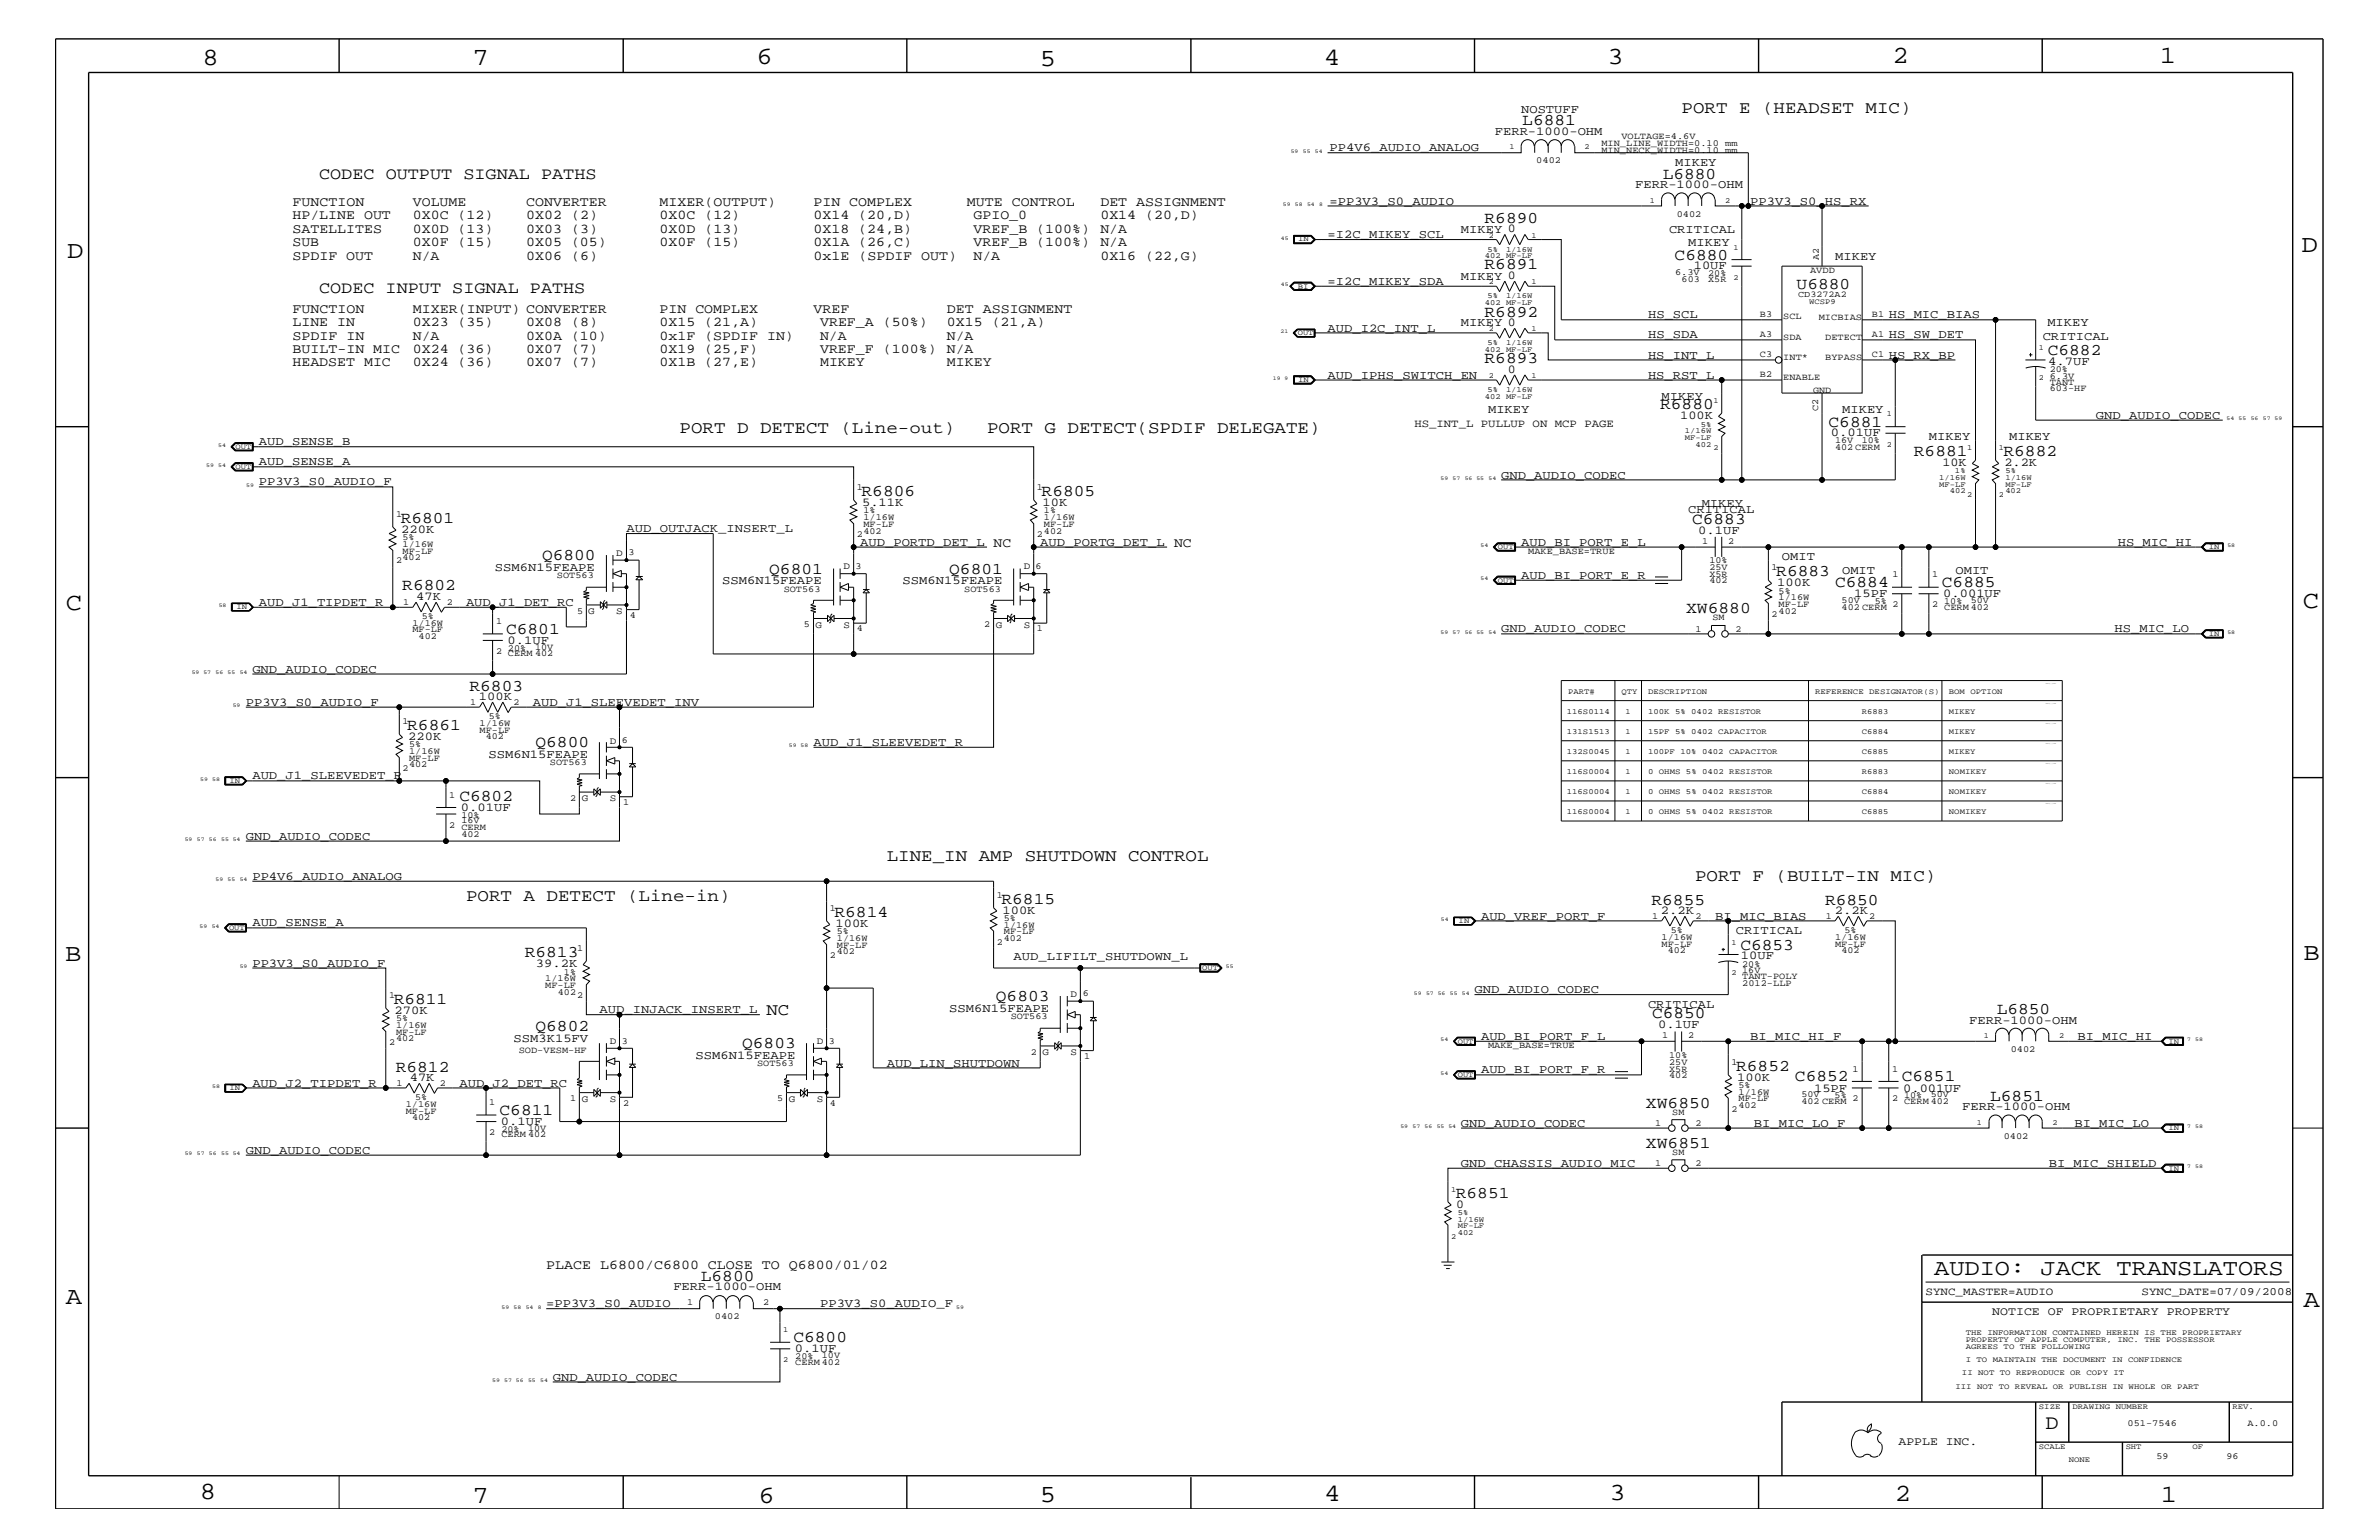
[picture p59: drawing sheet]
<svg xmlns="http://www.w3.org/2000/svg" width="432mm" height="279mm" viewBox="0 0 432 279" stroke-linecap="round" stroke-linejoin="round" font-family="sans-serif">
<defs><g id="words">
<g font-size="4.5">
<text x="36.7" y="11.7">8</text>
<text x="85.8" y="11.7">7</text>
<text x="137.3" y="11.5">6</text>
<text x="240.3" y="11.7">4</text>
<text x="291.8" y="11.5">3</text>
<text x="343.5" y="11.5">2</text>
<text x="392" y="11.5">1</text>
<text x="188.7" y="12.1">5</text>
<text x="12.2" y="46.8">D</text>
<text x="417.7" y="45.7">D</text>
<text x="11.9" y="110.6">C</text>
<text x="418" y="110.3">C</text>
<text x="11.9" y="174.3">B</text>
<text x="418.1" y="174.2">B</text>
<text x="11.9" y="236.7">A</text>
<text x="418.1" y="237.1">A</text>
<text x="36.2" y="271.9">8</text>
<text x="85.8" y="272.7">7</text>
<text x="137.7" y="272.7">6</text>
<text x="188.7" y="272.5">5</text>
<text x="240.4" y="272.3">4</text>
<text x="292.1" y="272.2">3</text>
<text x="343.9" y="272.3">2</text>
<text x="392.2" y="272.6">1</text>
</g>
<text font-size="4.1" x="351.1" y="231.3">AUDIO: JACK TRANSLATORS</text>
<text font-size="3.7" x="371.3" y="259.3">D</text>
<g font-size="3.1">
<text x="305.2" y="20.4">PORT E (HEADSET MIC)</text>
<text x="123.4" y="78.6">PORT D DETECT (Line-out)</text>
<text x="179.2" y="78.6">PORT G DETECT(SPDIF DELEGATE)</text>
<text x="161" y="156.2">LINE_IN AMP SHUTDOWN CONTROL</text>
<text x="307.7" y="159.9">PORT F (BUILT-IN MIC)</text>
<text x="84.6" y="163.5">PORT A DETECT (Line-in)</text>
<text x="139.1" y="184.1">NC</text>
</g>
<g font-size="3">
<text x="276.3" y="22.7">L6881</text>
<text x="57.9" y="32.5">CODEC OUTPUT SIGNAL PATHS</text>
<text x="301.8" y="32.5">L6880</text>
<text x="269.5" y="40.4">R6890</text>
<text x="304" y="47.1">C6880</text>
<text x="57.9" y="53.2">CODEC INPUT SIGNAL PATHS</text>
<text x="269.5" y="48.9">R6891</text>
<text x="326.1" y="52.4">U6880</text>
<text x="269.5" y="57.4">R6892</text>
<text x="269.5" y="65.9">R6893</text>
<text x="371.7" y="64.5">C6882</text>
<text x="301.3" y="74.3">R6880</text>
<text x="331.9" y="77.4">C6881</text>
<text x="347.4" y="82.7">R6881</text>
<text x="363.6" y="82.7">R6882</text>
<text x="72.7" y="94.9">R6801</text>
<text x="156.4" y="90">R6806</text>
<text x="189.1" y="90">R6805</text>
<text x="307.1" y="95">C6883</text>
<text x="98.4" y="101.6">Q6800</text>
<text x="73" y="107.1">R6802</text>
<text x="139.6" y="104.1">Q6801</text>
<text x="172.3" y="104.1">Q6801</text>
<text x="322.4" y="104.6">R6883</text>
<text x="333.1" y="106.5">C6884</text>
<text x="352.5" y="106.5">C6885</text>
<text x="306" y="111.2">XW6880</text>
<text x="91.9" y="115">C6801</text>
<text x="85.2" y="125.3">R6803</text>
<text x="73.9" y="132.4">R6861</text>
<text x="97.2" y="135.6">Q6800</text>
<text x="83.4" y="145.3">C6802</text>
<text x="151.5" y="166.4">R6814</text>
<text x="181.8" y="163.9">R6815</text>
<text x="299.8" y="164.1">R6855</text>
<text x="331.3" y="164.1">R6850</text>
<text x="95.2" y="173.7">R6813</text>
<text x="315.9" y="172.3">C6853</text>
<text x="71.5" y="182.1">R6811</text>
<text x="180.8" y="181.6">Q6803</text>
<text x="299.8" y="184.7">C6850</text>
<text x="362.4" y="184">L6850</text>
<text x="97.2" y="187.1">Q6802</text>
<text x="134.7" y="190.2">Q6803</text>
<text x="71.8" y="194.4">R6812</text>
<text x="315.1" y="194.3">R6852</text>
<text x="325.8" y="196.2">C6852</text>
<text x="345.2" y="196.2">C6851</text>
<text x="90.7" y="202.3">C6811</text>
<text x="298.7" y="200.9">XW6850</text>
<text x="361.2" y="199.8">L6851</text>
<text x="298.7" y="208.2">XW6851</text>
<text x="264.2" y="217.3">R6851</text>
<text x="127.2" y="232.4">L6800</text>
<text x="144" y="243.5">C6800</text>
</g>
<g font-size="2.5">
<text x="53.1" y="37.4">FUNCTION</text>
<text x="53.1" y="39.8">HP/LINE OUT</text>
<text x="74.9" y="37.4">VOLUME</text>
<text x="74.9" y="39.8">0X0C (12)</text>
<text x="95.5" y="39.8">0X02 (2)</text>
<text x="95.5" y="37.4">CONVERTER</text>
<text x="119.7" y="37.4">MIXER(OUTPUT)</text>
<text x="119.7" y="39.8">0X0C (12)</text>
<text x="147.7" y="39.8">0X14 (20,D)</text>
<text x="147.7" y="37.4">PIN COMPLEX</text>
<text x="175.5" y="37.4">MUTE CONTROL</text>
<text x="176.7" y="39.8">GPIO_0</text>
<text x="199.7" y="39.8">0X14 (20,D)</text>
<text x="199.7" y="37.4">DET ASSIGNMENT</text>
<text x="53.1" y="44.6">SUB</text>
<text x="53.1" y="47.1">SPDIF OUT</text>
<text x="53.1" y="42.3">SATELLITES</text>
<text x="74.9" y="42.3">0X0D (13)</text>
<text x="74.9" y="44.6">0X0F (15)</text>
<text x="74.9" y="47.1">N/A</text>
<text x="95.5" y="44.6">0X05 (05)</text>
<text x="95.5" y="42.3">0X03 (3)</text>
<text x="95.5" y="47.1">0X06 (6)</text>
<text x="119.7" y="42.3">0X0D (13)</text>
<text x="119.7" y="44.6">0X0F (15)</text>
<text x="147.7" y="42.3">0X18 (24,B)</text>
<text x="147.7" y="44.6">0X1A (26,C)</text>
<text x="147.7" y="47.1">0x1E (SPDIF OUT)</text>
<text x="176.7" y="42.3">VREF_B (100%)</text>
<text x="176.7" y="44.6">VREF_B (100%)</text>
<text x="176.7" y="47.1">N/A</text>
<text x="199.7" y="44.6">N/A</text>
<text x="199.7" y="47.1">0X16 (22,G)</text>
<text x="199.7" y="42.3">N/A</text>
<text x="53.1" y="59.2">LINE IN</text>
<text x="53.1" y="56.8">FUNCTION</text>
<text x="74.9" y="56.8">MIXER(INPUT) CONVERTER</text>
<text x="74.9" y="59.2">0X23 (35)</text>
<text x="95.5" y="59.2">0X08 (8)</text>
<text x="119.7" y="59.2">0X15 (21,A)</text>
<text x="119.7" y="56.8">PIN COMPLEX</text>
<text x="147.7" y="56.8">VREF</text>
<text x="148.8" y="59.2">VREF_A (50%)</text>
<text x="171.9" y="56.8">DET ASSIGNMENT</text>
<text x="171.9" y="59.2">0X15 (21,A)</text>
<text x="53.1" y="64">BUILT-IN MIC</text>
<text x="53.1" y="61.7">SPDIF IN</text>
<text x="74.9" y="64">0X24 (36)</text>
<text x="74.9" y="61.7">N/A</text>
<text x="95.5" y="64">0X07 (7)</text>
<text x="95.5" y="61.7">0X0A (10)</text>
<text x="119.7" y="61.7">0x1F (SPDIF IN)</text>
<text x="119.7" y="64">0X19 (25,F)</text>
<text x="148.8" y="61.7">N/A</text>
<text x="148.8" y="64">VREF_F (100%)</text>
<text x="171.9" y="61.7">N/A</text>
<text x="171.9" y="64">N/A</text>
<text x="53.1" y="66.5">HEADSET MIC</text>
<text x="74.9" y="66.5">0X24 (36)</text>
<text x="95.5" y="66.5">0X07 (7)</text>
<text x="119.7" y="66.5">0X1B (27,E)</text>
<text x="148.8" y="66.5">MIKEY</text>
<text x="171.9" y="66.5">MIKEY</text>
<text x="99.1" y="230.2">PLACE L6800/C6800 CLOSE TO Q6800/01/02</text>
</g>
<g font-size="2.2">
<text x="276.1" y="20.4">NOSTUFF</text>
<text x="241.3" y="27.5">PP4V6_AUDIO_ANALOG</text>
<text x="271.3" y="24.4">FERR-1000-OHM</text>
<text x="296.8" y="34.1">FERR-1000-OHM</text>
<text x="304" y="30.2">MIKEY</text>
<text x="241.3" y="37.2">=PP3V3_S0_AUDIO</text>
<text x="317.7" y="37.2">PP3V3_S0_HS_RX</text>
<text x="241" y="43.2">=I2C_MIKEY_SCL</text>
<text x="265.2" y="42.3">MIKEY 0</text>
<text x="302.9" y="42.3">CRITICAL</text>
<text x="306.4" y="44.6">MIKEY</text>
<text x="333.1" y="47.1">MIKEY</text>
<text x="241" y="51.7">=I2C_MIKEY_SDA</text>
<text x="265.2" y="50.7">MIKEY 0</text>
<text x="307.4" y="48.9">10UF</text>
<text x="265.2" y="59.2">MIKEY 0</text>
<text x="299.1" y="57.8">HS_SCL</text>
<text x="342.8" y="57.8">HS_MIC_BIAS</text>
<text x="371.6" y="59.2">MIKEY</text>
<text x="241" y="60.2">AUD_I2C_INT_L</text>
<text x="299.1" y="61.4">HS_SDA</text>
<text x="299.1" y="65.1">HS_INT_L</text>
<text x="342.8" y="65.1">HS_RX_BP</text>
<text x="342.8" y="61.4">HS_SW_DET</text>
<text x="370.8" y="61.7">CRITICAL</text>
<text x="241" y="68.7">AUD_IPHS_SWITCH_EN</text>
<text x="273.7" y="67.6">0</text>
<text x="299.1" y="68.7">HS_RST_L</text>
<text x="371.8" y="66.2">4.7UF</text>
<text x="270.1" y="75">MIKEY</text>
<text x="301.6" y="72.6">MIKEY</text>
<text x="305" y="76.1">100K</text>
<text x="334.3" y="75">MIKEY</text>
<text x="380.4" y="76">GND_AUDIO_CODEC</text>
<text x="47" y="80.8">AUD_SENSE_B</text>
<text x="332.3" y="79.2">0.01UF</text>
<text x="350.1" y="79.9">MIKEY</text>
<text x="364.7" y="79.9">MIKEY</text>
<text x="47" y="88.1">PP3V3_S0_AUDIO_F</text>
<text x="47" y="84.4">AUD_SENSE_A</text>
<text x="272.5" y="86.9">GND_AUDIO_CODEC</text>
<text x="352.6" y="84.5">10K</text>
<text x="363.8" y="84.5">2.2K</text>
<text x="156.5" y="91.8">5.11K</text>
<text x="189.2" y="91.8">10K</text>
<text x="306.4" y="93.2">CRITICAL</text>
<text x="308.9" y="92">MIKEY</text>
<text x="72.8" y="96.7">220K</text>
<text x="113.7" y="96.5">AUD_OUTJACK_INSERT_L</text>
<text x="156.1" y="99">AUD_PORTD_DET_L NC</text>
<text x="188.8" y="99">AUD_PORTG_DET_L NC</text>
<text x="276.1" y="99">AUD_BI_PORT_E_L</text>
<text x="308.2" y="96.8">0.1UF</text>
<text x="323.4" y="101.6">OMIT</text>
<text x="384.4" y="99">HS_MIC_HI</text>
<text x="89.8" y="103.6">SSM6N15FEAPE</text>
<text x="131.1" y="106">SSM6N15FEAPE</text>
<text x="163.8" y="106">SSM6N15FEAPE</text>
<text x="276.1" y="105">AUD_BI_PORT_E_R</text>
<text x="322.6" y="106.4">100K</text>
<text x="334.3" y="104.1">OMIT</text>
<text x="354.9" y="104.1">OMIT</text>
<text x="47" y="109.9">AUD_J1_TIPDET_R</text>
<text x="75.6" y="108.8">47K</text>
<text x="84.6" y="109.9">AUD_J1_DET_RC</text>
<text x="336.5" y="108.3">15PF</text>
<text x="352.7" y="108.3">0.001UF</text>
<text x="92.1" y="116.8">0.1UF</text>
<text x="272.5" y="114.8">GND_AUDIO_CODEC</text>
<text x="383.8" y="114.8">HS_MIC_LO</text>
<text x="45.8" y="122">GND_AUDIO_CODEC</text>
<text x="44.6" y="128">PP3V3_S0_AUDIO_F</text>
<text x="86.9" y="127">100K</text>
<text x="96.7" y="128">AUD_J1_SLEEVEDET_INV</text>
<text x="74.1" y="134.2">220K</text>
<text x="88.6" y="137.5">SSM6N15FEAPE</text>
<text x="147.7" y="135.3">AUD_J1_SLEEVEDET_R</text>
<text x="45.8" y="141.4">AUD_J1_SLEEVEDET_R</text>
<text x="83.7" y="147.1">0.01UF</text>
<text x="44.6" y="152.3">GND_AUDIO_CODEC</text>
<text x="45.8" y="159.6">PP4V6_AUDIO_ANALOG</text>
<text x="181.9" y="165.8">100K</text>
<text x="268.8" y="166.9">AUD_VREF_PORT_F</text>
<text x="301.5" y="165.8">2.2K</text>
<text x="311.3" y="166.9">BI_MIC_BIAS</text>
<text x="333" y="165.8">2.2K</text>
<text x="45.8" y="168.1">AUD_SENSE_A</text>
<text x="151.6" y="168.2">100K</text>
<text x="315" y="169.5">CRITICAL</text>
<text x="45.8" y="175.4">PP3V3_S0_AUDIO_F</text>
<text x="97.3" y="175.5">39.2K</text>
<text x="184" y="174.2">AUD_LIFILT_SHUTDOWN_L</text>
<text x="316" y="174">10UF</text>
<text x="71.6" y="184">270K</text>
<text x="108.8" y="183.8">AUD_INJACK_INSERT_L</text>
<text x="172.3" y="183.6">SSM6N15FEAPE</text>
<text x="267.6" y="180.2">GND_AUDIO_CODEC</text>
<text x="299.1" y="182.9">CRITICAL</text>
<text x="357.4" y="185.7">FERR-1000-OHM</text>
<text x="93.2" y="189.1">SSM3K15FV</text>
<text x="268.8" y="188.7">AUD_BI_PORT_F_L</text>
<text x="300.9" y="186.5">0.1UF</text>
<text x="317.7" y="188.7">BI_MIC_HI_F</text>
<text x="377.1" y="188.7">BI_MIC_HI</text>
<text x="45.8" y="197.2">AUD_J2_TIPDET_R</text>
<text x="74.4" y="196.1">47K</text>
<text x="83.4" y="197.2">AUD_J2_DET_RC</text>
<text x="126.2" y="192.1">SSM6N15FEAPE</text>
<text x="161" y="193.6">AUD_LIN_SHUTDOWN</text>
<text x="268.8" y="194.8">AUD_BI_PORT_F_R</text>
<text x="315.3" y="196.1">100K</text>
<text x="329.3" y="198.1">15PF</text>
<text x="345.4" y="198.1">0.001UF</text>
<text x="356.2" y="201.5">FERR-1000-OHM</text>
<text x="44.6" y="209.3">GND_AUDIO_CODEC</text>
<text x="90.9" y="204.1">0.1UF</text>
<text x="265.2" y="204.4">GND_AUDIO_CODEC</text>
<text x="318.3" y="204.4">BI_MIC_LO_F</text>
<text x="376.5" y="204.4">BI_MIC_LO</text>
<text x="265.2" y="211.7">GND_CHASSIS_AUDIO_MIC</text>
<text x="371.9" y="211.7">BI_MIC_SHIELD</text>
<text x="264.3" y="219.1">0</text>
<text x="99.1" y="237.2">=PP3V3_S0_AUDIO</text>
<text x="122.2" y="234.1">FERR-1000-OHM</text>
<text x="148.8" y="237.2">PP3V3_S0_AUDIO_F</text>
<text x="144.3" y="245.3">0.1UF</text>
<text x="100.3" y="250.6">GND_AUDIO_CODEC</text>
</g>
<g font-size="2.1">
<text x="361.6" y="238.6">NOTICE OF PROPRIETARY PROPERTY</text>
<text x="344.6" y="262.2">APPLE INC.</text>
</g>
<g font-size="2">
<text x="256.7" y="77.4">HS_INT_L PULLUP ON MCP PAGE</text>
<text x="349.5" y="235">SYNC_MASTER=AUDIO</text>
<text x="388.7" y="235">SYNC_DATE=07/09/2008</text>
</g>
<g font-size="1.8">
<text x="111.8" y="101">D</text>
<text x="153.1" y="103.3">D</text>
<text x="185.8" y="103.3">D</text>
<text x="106.8" y="111.4">G</text>
<text x="111.8" y="111.4">S</text>
<text x="148" y="113.9">G</text>
<text x="153.1" y="113.9">S</text>
<text x="180.8" y="113.9">G</text>
<text x="185.8" y="113.9">S</text>
<text x="110.7" y="134.9">D</text>
<text x="105.6" y="145.4">G</text>
<text x="110.7" y="145.4">S</text>
<text x="194.3" y="181">D</text>
<text x="110.7" y="189.4">D</text>
<text x="148.3" y="189.4">D</text>
<text x="189.2" y="191.5">G</text>
<text x="194.3" y="191.5">S</text>
<text x="105.6" y="200">G</text>
<text x="110.7" y="200">S</text>
<text x="143.2" y="200">G</text>
<text x="148.3" y="200">S</text>
</g>
<g font-size="1.7">
<text x="278.8" y="29.7">0402</text>
<text x="290.7" y="27.7">MIN_NECK_WIDTH=0.10 mm</text>
<text x="290.7" y="26.5">MIN_LINE_WIDTH=0.10 mm</text>
<text x="294.3" y="25.3">VOLTAGE=4.6V</text>
<text x="304.3" y="39.3">0402</text>
<text x="330.1" y="47.1" transform="rotate(-90 330.1 47.1)">A2</text>
<text x="304" y="50">6.3V</text>
<text x="305.2" y="51.3">603</text>
<text x="310" y="51.3">X5R</text>
<text x="310" y="50.2">20%</text>
<text x="328.5" y="49.6">AVDD</text>
<text x="319.4" y="57.5">B3</text>
<text x="323.7" y="57.9">SCL</text>
<text x="330.1" y="58">MICBIAS</text>
<text x="339.8" y="57.4">B1</text>
<text x="319.4" y="64.8">C3</text>
<text x="319.4" y="61.1">A3</text>
<text x="323.7" y="61.7">SDA</text>
<text x="323.7" y="65.3">INT*</text>
<text x="331.3" y="65.3">BYPASS</text>
<text x="331.3" y="61.7">DETECT</text>
<text x="339.8" y="64.7">C1</text>
<text x="339.8" y="61.1">A1</text>
<text x="319.4" y="68.4">B2</text>
<text x="323.7" y="68.9">ENABLE</text>
<text x="329.1" y="71.2">GND</text>
<text x="372" y="71">603-HF</text>
<text x="372" y="69.8">TANT</text>
<text x="372" y="68.7">6.3V</text>
<text x="372" y="67.5">20%</text>
<text x="330" y="74.5" transform="rotate(-90 330 74.5)">C2</text>
<text x="333.1" y="80.3">16V</text>
<text x="333.1" y="81.6">402 CERM</text>
<text x="337.9" y="80.5">10%</text>
<text x="155.5" y="88.9">1</text>
<text x="188.2" y="88.9">1</text>
<text x="71.9" y="93.8">1</text>
<text x="156.7" y="94.3">1/16W</text>
<text x="156.7" y="93.2">1%</text>
<text x="156.7" y="95.6">MF-LF</text>
<text x="189.5" y="94.3">1/16W</text>
<text x="189.5" y="95.6">MF-LF</text>
<text x="189.5" y="93.2">1%</text>
<text x="73.1" y="99.3">1/16W</text>
<text x="73.1" y="98">5%</text>
<text x="73.1" y="101.6">402</text>
<text x="73.1" y="100.4">MF-LF</text>
<text x="114" y="100.8">3</text>
<text x="155.5" y="97.4">2</text>
<text x="156.7" y="96.8">402</text>
<text x="188.2" y="97.4">2</text>
<text x="189.5" y="96.8">402</text>
<text x="277.4" y="100.4">MAKE_BASE=TRUE</text>
<text x="308.9" y="98.7">1</text>
<text x="313.7" y="98.7">2</text>
<text x="71.9" y="102.2">2</text>
<text x="101.1" y="104.9">SOT563</text>
<text x="142.2" y="107.4">SOT563</text>
<text x="155.3" y="103.2">3</text>
<text x="175" y="107.4">SOT563</text>
<text x="188" y="103.2">6</text>
<text x="310.3" y="103.5">25V</text>
<text x="310.3" y="104.7">X5R</text>
<text x="310.3" y="105.9">402</text>
<text x="310.3" y="102.2">10%</text>
<text x="321.6" y="103.5">1</text>
<text x="322.8" y="107.7">5%</text>
<text x="343.5" y="104.7">1</text>
<text x="350.7" y="104.7">1</text>
<text x="73.2" y="109.8">1</text>
<text x="74.8" y="113.6">1/16W</text>
<text x="76.5" y="112.3">5%</text>
<text x="81.1" y="109.8">2</text>
<text x="90.1" y="113.1">1</text>
<text x="104.7" y="111.4">5</text>
<text x="114.3" y="112">4</text>
<text x="145.9" y="113.7">5</text>
<text x="178.6" y="113.7">2</text>
<text x="310.8" y="112.6">SM</text>
<text x="321.6" y="112">2</text>
<text x="322.8" y="110.2">MF-LF</text>
<text x="322.8" y="108.9">1/16W</text>
<text x="322.8" y="111.4">402</text>
<text x="334.3" y="109.4">50V</text>
<text x="334.3" y="110.6">402 CERM 2</text>
<text x="340.3" y="109.5">5%</text>
<text x="350.7" y="110.2">2 CERM 402</text>
<text x="352.9" y="109.5">10%</text>
<text x="357.7" y="109.4">50V</text>
<text x="74.8" y="114.8">MF-LF</text>
<text x="76" y="115.9">402</text>
<text x="90.1" y="118.6">2 CERM 402</text>
<text x="92.2" y="118.1">20%</text>
<text x="97.1" y="117.9">10V</text>
<text x="155.5" y="114.5">4</text>
<text x="188.2" y="114.5">1</text>
<text x="307.7" y="114.7">1</text>
<text x="315" y="114.7">2</text>
<text x="73.1" y="131.3">1</text>
<text x="85.3" y="128">1</text>
<text x="87" y="131.7">1/16W</text>
<text x="88.7" y="130.5">5%</text>
<text x="93.2" y="128">2</text>
<text x="74.3" y="135.6">5%</text>
<text x="74.3" y="136.8">1/16W</text>
<text x="87" y="133">MF-LF</text>
<text x="88.2" y="134.1">402</text>
<text x="112.9" y="134.7">6</text>
<text x="73.1" y="139.8">2</text>
<text x="74.3" y="139.2">402</text>
<text x="74.3" y="138">MF-LF</text>
<text x="99.8" y="138.9">SOT563</text>
<text x="81.5" y="144.7">1</text>
<text x="83.7" y="149.4">16V</text>
<text x="83.7" y="148.4">10%</text>
<text x="103.5" y="145.3">2</text>
<text x="113.1" y="146">1</text>
<text x="81.5" y="150.1">2</text>
<text x="83.7" y="151.8">402</text>
<text x="83.7" y="150.7">CERM</text>
<text x="150.6" y="165.3">1</text>
<text x="180.9" y="162.8">1</text>
<text x="182.2" y="167.1">5%</text>
<text x="299.9" y="166.7">1</text>
<text x="307.8" y="166.7">2</text>
<text x="331.4" y="166.7">1</text>
<text x="339.3" y="166.7">2</text>
<text x="104.7" y="172.6">1</text>
<text x="150.6" y="173.8">2</text>
<text x="151.9" y="172">MF-LF</text>
<text x="151.9" y="170.7">1/16W</text>
<text x="151.9" y="169.5">5%</text>
<text x="151.9" y="173.2">402</text>
<text x="180.9" y="171.4">2</text>
<text x="182.2" y="168.3">1/16W</text>
<text x="182.2" y="170.7">402</text>
<text x="182.2" y="169.5">MF-LF</text>
<text x="301.6" y="171.7">MF-LF</text>
<text x="301.6" y="170.5">1/16W</text>
<text x="302.7" y="172.9">402</text>
<text x="303.3" y="169.3">5%</text>
<text x="333.1" y="170.5">1/16W</text>
<text x="333.1" y="171.7">MF-LF</text>
<text x="334.2" y="172.9">402</text>
<text x="334.8" y="169.3">5%</text>
<text x="99" y="178">1/16W</text>
<text x="99" y="179.3">MF-LF</text>
<text x="102.4" y="176.8">1%</text>
<text x="316.2" y="176.6">16V</text>
<text x="316.2" y="175.4">20%</text>
<text x="316.2" y="177.7">TANT-POLY</text>
<text x="316.2" y="178.8">2012-LLP</text>
<text x="70.6" y="181">1</text>
<text x="71.9" y="185.3">5%</text>
<text x="101.3" y="180.5">402</text>
<text x="104.7" y="181">2</text>
<text x="183.5" y="184.9">SOT563</text>
<text x="196.5" y="180.8">6</text>
<text x="70.6" y="189.5">2</text>
<text x="71.9" y="186.5">1/16W</text>
<text x="71.9" y="188.9">402</text>
<text x="71.9" y="187.7">MF-LF</text>
<text x="94.1" y="191">SOD-VESM-HF</text>
<text x="112.9" y="189.3">3</text>
<text x="150.5" y="189.3">3</text>
<text x="187.1" y="191.4">2</text>
<text x="270.1" y="190.2">MAKE_BASE=TRUE</text>
<text x="301.7" y="188.3">1</text>
<text x="303" y="192">10%</text>
<text x="306.4" y="188.3">2</text>
<text x="365" y="190.9">0402</text>
<text x="72" y="197">1</text>
<text x="79.8" y="197">2</text>
<text x="137.4" y="193.4">SOT563</text>
<text x="196.8" y="192.1">1</text>
<text x="303" y="195.6">402</text>
<text x="303" y="194.4">X5R</text>
<text x="303" y="193.2">25V</text>
<text x="314.3" y="193.2">1</text>
<text x="315.6" y="197.4">5%</text>
<text x="336.2" y="194.4">1</text>
<text x="343.4" y="194.4">1</text>
<text x="73.7" y="200.9">1/16W</text>
<text x="73.7" y="202">MF-LF</text>
<text x="74.8" y="203.2">402</text>
<text x="75.4" y="199.6">5%</text>
<text x="88.8" y="200.4">1</text>
<text x="103.5" y="199.8">1</text>
<text x="113.1" y="200.6">2</text>
<text x="141.1" y="199.8">5</text>
<text x="150.6" y="200.6">4</text>
<text x="303.5" y="202.3">SM</text>
<text x="314.3" y="201.7">2</text>
<text x="315.6" y="201">402</text>
<text x="315.6" y="199.8">MF-LF</text>
<text x="315.6" y="198.7">1/16W</text>
<text x="327" y="199.1">50V</text>
<text x="327" y="200.3">402 CERM</text>
<text x="333" y="199.2">5%</text>
<text x="336.2" y="199.8">2</text>
<text x="343.4" y="199.8">2</text>
<text x="345.6" y="199.2">10%</text>
<text x="345.6" y="200.3">CERM 402</text>
<text x="350.4" y="199.1">50V</text>
<text x="88.8" y="205.9">2 CERM</text>
<text x="91" y="205.3">20%</text>
<text x="95.8" y="205.2">10V</text>
<text x="95.8" y="206.4">402</text>
<text x="300.4" y="204.3">1</text>
<text x="303.5" y="209.6">SM</text>
<text x="307.7" y="204.3">2</text>
<text x="363.7" y="206.6">0402</text>
<text x="300.4" y="211.6">1</text>
<text x="307.7" y="211.6">2</text>
<text x="124.7" y="236.8">1</text>
<text x="129.8" y="239.4">0402</text>
<text x="138.5" y="236.8">2</text>
<text x="144.4" y="247.6">CERM 402</text>
<text x="144.4" y="246.5">20%</text>
<text x="149.2" y="246.4">10V</text>
<text x="386.2" y="258.7">051-7546</text>
<text x="407.9" y="258.7">A.0.0</text>
<text x="391.4" y="264.7">59</text>
<text x="404.1" y="264.7">96</text>
</g>
<text font-size="1.6" x="326.4" y="53.9">CD3272A2</text>
<g font-size="1.4">
<text x="274" y="27.1">1</text>
<text x="287.6" y="27.1">2</text>
<text x="299.5" y="36.8">1</text>
<text x="313.1" y="36.8">2</text>
<text x="235.6" y="43.8">IN</text>
<text x="269.5" y="46.8">402 MF-LF</text>
<text x="270" y="45.7">5%</text>
<text x="270.3" y="43.1">2</text>
<text x="273.3" y="45.7">1/16W</text>
<text x="278" y="43.1">1</text>
<text x="314.6" y="45.3">1</text>
<text x="235.5" y="52.4">BI</text>
<text x="270.3" y="51.6">2</text>
<text x="278" y="51.6">1</text>
<text x="314.6" y="50.7">2</text>
<text x="269.5" y="55.3">402 MF-LF</text>
<text x="270" y="54.1">5%</text>
<text x="273.3" y="54.1">1/16W</text>
<text x="328.4" y="55.2">WCSP9</text>
<text x="235.5" y="60.8">OUT</text>
<text x="269.5" y="63.9">402 MF-LF</text>
<text x="270" y="62.6">5%</text>
<text x="270.3" y="60.1">2</text>
<text x="273.3" y="62.6">1/16W</text>
<text x="278" y="60.1">1</text>
<text x="370.1" y="63.4">1</text>
<text x="235.6" y="69.3">IN</text>
<text x="270" y="71.1">5%</text>
<text x="270.3" y="68.5">2</text>
<text x="273.3" y="71.1">1/16W</text>
<text x="278" y="68.5">1</text>
<text x="370.1" y="68.9">2</text>
<text x="269.5" y="72.3">402 MF-LF</text>
<text x="308.7" y="77.4">5%</text>
<text x="311" y="73.2">1</text>
<text x="342.5" y="75.6">1</text>
<text x="42.8" y="81.4">OUT</text>
<text x="305.8" y="78.6">1/16W</text>
<text x="305.8" y="79.9">MF-LF</text>
<text x="307.8" y="81.1">402</text>
<text x="311" y="81.6">2</text>
<text x="342.5" y="81.1">2</text>
<text x="357" y="81.6">1</text>
<text x="362.8" y="81.6">1</text>
<text x="42.8" y="85">OUT</text>
<text x="352" y="87.1">1/16W</text>
<text x="352" y="88.3">MF-LF</text>
<text x="353.9" y="89.5">402</text>
<text x="354.8" y="85.9">1%</text>
<text x="364" y="87.1">1/16W</text>
<text x="364" y="88.3">MF-LF</text>
<text x="364" y="89.5">402</text>
<text x="364" y="85.9">5%</text>
<text x="357" y="90.1">2</text>
<text x="362.8" y="90.1">2</text>
<text x="271.9" y="99.6">OUT</text>
<text x="400.9" y="99.6">IN</text>
<text x="271.9" y="105.7">OUT</text>
<text x="42.9" y="110.5">IN</text>
<text x="400.9" y="115.3">IN</text>
<text x="284.6" y="125.9">PART#</text>
<text x="294.3" y="125.9">QTY</text>
<text x="299.1" y="125.9">DESCRIPTION</text>
<text x="329.4" y="125.9">REFERENCE DESIGNATOR(S)</text>
<text x="353.7" y="125.9">BOM OPTION</text>
<text x="284.4" y="129.6">116S0114</text>
<text x="295" y="129.6">1</text>
<text x="299.1" y="129.6">100K 5% 0402 RESISTOR</text>
<text x="337.9" y="129.6">R6883</text>
<text x="353.7" y="129.6">MIKEY</text>
<text x="284.4" y="133.2">131S1513</text>
<text x="284.4" y="136.8">132S0045</text>
<text x="295" y="133.2">1</text>
<text x="295" y="136.8">1</text>
<text x="299.1" y="133.2">15PF 5% 0402 CAPACITOR</text>
<text x="299.1" y="136.8">100PF 10% 0402 CAPACITOR</text>
<text x="337.9" y="133.2">C6884</text>
<text x="337.9" y="136.8">C6885</text>
<text x="353.7" y="133.2">MIKEY</text>
<text x="353.7" y="136.8">MIKEY</text>
<text x="41.7" y="142">IN</text>
<text x="284.4" y="140.4">116S0004</text>
<text x="295" y="140.4">1</text>
<text x="299.1" y="140.4">0 OHMS 5% 0402 RESISTOR</text>
<text x="337.9" y="140.4">R6883</text>
<text x="353.7" y="140.4">NOMIKEY</text>
<text x="284.4" y="144">116S0004</text>
<text x="284.4" y="147.7">116S0004</text>
<text x="295" y="144">1</text>
<text x="295" y="147.7">1</text>
<text x="299.1" y="144">0 OHMS 5% 0402 RESISTOR</text>
<text x="299.1" y="147.7">0 OHMS 5% 0402 RESISTOR</text>
<text x="337.9" y="144">C6884</text>
<text x="337.9" y="147.7">C6885</text>
<text x="353.7" y="144">NOMIKEY</text>
<text x="353.7" y="147.7">NOMIKEY</text>
<text x="264.8" y="167.5">IN</text>
<text x="41.6" y="168.7">OUT</text>
<text x="314.3" y="171.4">1</text>
<text x="218.2" y="176">OUT</text>
<text x="314.3" y="176.8">2</text>
<text x="264.6" y="189.3">OUT</text>
<text x="360.1" y="188.3">1</text>
<text x="373.7" y="188.3">2</text>
<text x="393.6" y="189.3">IN</text>
<text x="41.7" y="197.8">IN</text>
<text x="264.6" y="195.4">OUT</text>
<text x="358.8" y="204.1">1</text>
<text x="372.5" y="204.1">2</text>
<text x="393.6" y="205.1">IN</text>
<text x="393.6" y="212.4">IN</text>
<text x="263.4" y="216.2">1</text>
<text x="264.6" y="220.4">5%</text>
<text x="264.6" y="221.7">1/16W</text>
<text x="263.4" y="224.7">2</text>
<text x="264.6" y="224.1">402</text>
<text x="264.6" y="222.9">MF-LF</text>
<text x="142.2" y="241.7">1</text>
<text x="356.8" y="242.3">THE INFORMATION CONTAINED HEREIN IS THE PROPRIETARY</text>
<text x="356.8" y="243.5">PROPERTY OF APPLE COMPUTER, INC. THE POSSESSOR</text>
<text x="356.8" y="244.7">AGREES TO THE FOLLOWING</text>
<text x="142.2" y="247.1">2</text>
<text x="354.9" y="252">III NOT TO REVEAL OR PUBLISH IN WHOLE OR PART</text>
<text x="356.1" y="249.5">II NOT TO REPRODUCE OR COPY IT</text>
<text x="356.8" y="247.1">I TO MAINTAIN THE DOCUMENT IN CONFIDENCE</text>
<text x="370.1" y="255.6">SIZE</text>
<text x="376.2" y="255.6">DRAWING NUMBER</text>
<text x="405.2" y="255.6">REV.</text>
<text x="370.1" y="262.9">SCALE</text>
<text x="385.8" y="262.9">SHT</text>
<text x="397.9" y="262.9">OF</text>
<text x="375.5" y="265.3">NONE</text>
</g>
<g font-size="1">
<text x="234.3" y="27.7">59</text>
<text x="236.5" y="27.7">55</text>
<text x="238.7" y="27.7">54</text>
<text x="232.8" y="37.4">59</text>
<text x="235" y="37.4">58</text>
<text x="237.2" y="37.4">54</text>
<text x="239.4" y="37.4">8</text>
<text x="232.5" y="43.5">45</text>
<text x="232.5" y="51.9">45</text>
<text x="232.4" y="60.4">21</text>
<text x="231.1" y="68.9">19 9</text>
<text x="404.1" y="76.2">54</text>
<text x="406.3" y="76.2">55</text>
<text x="408.5" y="76.2">56</text>
<text x="410.7" y="76.2">57 59</text>
<text x="39.6" y="81.1">54</text>
<text x="37.4" y="84.7">59</text>
<text x="39.6" y="84.7">54</text>
<text x="44.7" y="88.3">59</text>
<text x="261.5" y="87.1">59</text>
<text x="263.7" y="87.1">57</text>
<text x="265.9" y="87.1">56 55</text>
<text x="270.2" y="87.1">54</text>
<text x="268.7" y="99.3">54</text>
<text x="404.3" y="99.3">58</text>
<text x="268.7" y="105.3">54</text>
<text x="39.7" y="110.2">58</text>
<text x="261.5" y="115">59</text>
<text x="263.7" y="115">57</text>
<text x="265.9" y="115">56 55</text>
<text x="270.2" y="115">54</text>
<text x="404.3" y="115">58</text>
<text x="34.8" y="122.3">59 57</text>
<text x="39.1" y="122.3">56</text>
<text x="41.3" y="122.3">55</text>
<text x="43.5" y="122.3">54</text>
<text x="42.2" y="128.3">59</text>
<text x="143.2" y="135.6">59 58</text>
<text x="36.3" y="141.7">59</text>
<text x="38.5" y="141.7">58</text>
<text x="33.5" y="152.6">59</text>
<text x="35.7" y="152.6">57</text>
<text x="37.9" y="152.6">56</text>
<text x="40.1" y="152.6">55 54</text>
<text x="39.1" y="159.9">59</text>
<text x="41.3" y="159.9">55</text>
<text x="43.5" y="159.9">54</text>
<text x="261.5" y="167.1">54</text>
<text x="36.2" y="168.3">59</text>
<text x="38.4" y="168.3">54</text>
<text x="43.5" y="175.6">59</text>
<text x="222.5" y="175.6">55</text>
<text x="256.6" y="180.5">59</text>
<text x="258.8" y="180.5">57 56</text>
<text x="263.1" y="180.5">55</text>
<text x="265.3" y="180.5">54</text>
<text x="261.5" y="188.9">54</text>
<text x="397" y="188.9">7</text>
<text x="398.4" y="188.9">58</text>
<text x="38.5" y="197.4">58</text>
<text x="261.5" y="195">54</text>
<text x="33.5" y="209.6">59</text>
<text x="35.7" y="209.6">57</text>
<text x="37.9" y="209.6">56</text>
<text x="40.1" y="209.6">55 54</text>
<text x="254.2" y="204.7">59</text>
<text x="256.4" y="204.7">57</text>
<text x="258.6" y="204.7">56</text>
<text x="260.8" y="204.7">55 54</text>
<text x="397" y="204.7">7</text>
<text x="398.4" y="204.7">58</text>
<text x="397" y="211.9">7</text>
<text x="398.4" y="211.9">58</text>
<text x="91" y="237.4">59</text>
<text x="93.2" y="237.4">58</text>
<text x="95.4" y="237.4">54</text>
<text x="97.6" y="237.4">8</text>
<text x="173.6" y="237.4">59</text>
<text x="89.3" y="250.7">59</text>
<text x="91.5" y="250.7">57 56</text>
<text x="95.8" y="250.7">55</text>
<text x="98" y="250.7">54</text>
</g>
</g></defs>
<g fill="none" stroke="#000" stroke-width=".18">
<path d="M278.5 26.5a1.19 1.19 0 0 0-1.2-1.2 1.19 1.19 0 0 0-1.2 1.2v1.2h-35.1M280.9 26.5a1.19 1.19 0 0 0-1.2-1.2 1.19 1.19 0 0 0-1.1 1.2v1.2M283.4 26.5a1.19 1.19 0 0 0-1.2-1.2 1.19 1.19 0 0 0-1.2 1.2v1.2M283.4 26.5a1.19 1.19 0 0 1 1.2-1.2 1.19 1.19 0 0 1 1.2 1.2M283.4 26.5v1.2M285.8 26.5v1.2h31.5v9.7h13.4M304 36.2a1.19 1.19 0 0 0-1.2-1.2 1.19 1.19 0 0 0-1.2 1.2v1.2h-60.6M306.4 36.2a1.19 1.19 0 0 1 1.2-1.2 1.19 1.19 0 0 1 1.2 1.2M306.4 36.2a1.19 1.19 0 0 0-1.2-1.2 1.19 1.19 0 0 0-1.2 1.2v1.2M306.4 36.2v1.2M311.2 36.2a1.19 1.19 0 0 0-1.2-1.2 1.19 1.19 0 0 0-1.1 1.2v1.2M311.3 36.2v1.2h6"/>
<path d="M316.1 37.4v9.7M330.7 37.4v10.9M330.7 37.4h8.5M234.1 51.9l.8-.7h3.1l.8 .7-.8 .8h-3.1zM234.2 51.9l.7-.6h3.1l.7 .6-.7 .8h-3.1zM234.3 51.9l.6-.6h3.1l.6 .6-.6 .7h-3.1zM234.8 42.7h3.2l.8 .8-.8 .7h-3.2zM234.8 44.1h3.2M234.8 42.8h3.2M234.9 42.8v1.3M235 42.9h2.9l.6 .6-.6 .6h-2.9zM235.5 59.7l-.8 .7 .8 .8"/>
<path d="M235.5 59.7h3.2v1.5h-3.2M235.5 59.7l-.7 .7 .7 .8M235.5 59.8h3.1v1.3h-3.1l-.6-.7zM235.5 59.8l-.5 .6 .5 .7M238 42.8l.6 .7-.6 .6M238 42.8l.7 .7-.7 .6M238.5 51.9l-.6 .6h-2.9l-.7-.6 .7-.6h2.9l.6 .6h33.1l.6 1M238.5 43.5h33.1l.6 .9 .9-1.9 .9 1.9 .9-1.9 .9 1.9 1-1.9 .6 1h6v14.5h40M238.5 59.8v1.3M272.2 52.9l.9-1.9 .9 1.9 .9-1.9 .9 1.9 1-1.9 .6 .9h4.8v9.8h41.2M314.3 48.3h3.6M314.3 47.1h3.6"/>
<path d="M316.1 48.3v38.8h14.6v-15.8M323.4 48.3h14.6v23h-14.6zM338 58h24.2M234.8 68.2h3.2l.8 .7-.8 .8h-3.2zM234.9 68.3h3.1l.6 .6-.6 .6h-3.1zM238 68.2l.7 .7-.7 .7h-3.2M238.5 68.9h33.1l.6 1 .9-1.9 .9 1.9 .9-1.9 .9 1.9 1-1.9 .6 .9h35.1M238.5 60.4h33.1l.6 1M238.5 68.9l-.6-.5h-2.9v1.1M238.5 68.9l-.6 .6M272.2 61.3l.9-1.8 .9 1.8 .9-1.8 .9 1.8 1-1.8 .6 .9h3.6v4.9h41.2M323.4 68.9h-10.9v6.1l-.6 .6 1.2 .6-1.2 .6 1.2 .6-1.2 .6 1.2 .6-.6 .6v7.9"/>
<path d="M338 61.7h20.6v21.8l-.6 .6 1.2 .6-1.2 .6 1.2 .6-1.2 .6 1.2 .6-.6 .6v11.6M338 65.3h16.9M342.2 78.6h3.7M342.2 77.4h3.7M344 65.3v12.1M344 78.6v8.5h-13.3M367.6 65.3h3.7M367.7 66.8a5.8 5.8 0 0 1 3.6 0M368.3 64.4h.6M368.6 64v.7M369.5 65.3v-7.3h-7.3v25.5l.6 .6-1.2 .6 1.2 .6-1.2 .6 1.2 .6-1.2 .6 .6 .6v11.6M369.5 66.5v9.7h33.9"/>
<path d="M41.9 84.7l.8-.8h3.3v1.6h-3.3zM42.7 80.3h3.3v1.5h-3.3l-.8-.7zM42.8 84h3.1v1.4h-3.1M42.8 80.4h3.1v1.3h-3.1M42.8 84l-.8 .7 .8 .7M42.8 84l-.7 .7 .7 .7M42.8 80.4l-.8 .7 .8 .6M42.8 80.4l-.7 .7 .7 .6M45.8 84.1h-3l-.6 .6 .6 .6h3M45.8 84.7h109.1v6l.6 .7-1.2 .6 1.2 .6-1.2 .6 1.2 .6-1.2 .5 .6 .7v9.1M45.8 80.5h-3l-.6 .6 .6 .5h3M45.8 81.1h141.8v9.6l.6 .7-1.2 .6 1.2 .6-1.2 .6 1.2 .6-1.2 .5 .6 .7v9.1"/>
<path d="M45.8 80.4v1.3M45.8 84v1.4M47 88.3h24.3v7.3l.6 .6-1.3 .6 1.3 .6-1.3 .6 1.3 .7-1.3 .6 .7 .6v10.3M154.9 99.3h24.3M187.6 99.3h24.2M271 99.3l.8-.8h3.3v1.5h-3.3zM271.9 99.9l-.6-.6 .6-.6h3v1.2M271.9 99.9h3.1M271.9 98.5l-.8 .8 .8 .6h3.1v-1.4M272.5 87.1h43.6M274.9 99.3h30.3M275 98.6h-3.1l-.7 .7 .7 .6"/>
<path d="M311.3 99.3h-6.1v6h-30.3M311.3 97.4v3.6M312.5 99.3h8.5M312.5 97.4v3.6M345.2 99.3h-24.2v6l.6 .6-1.2 .6 1.2 .6-1.2 .6 1.2 .6-1.2 .6 .6 .6v5.5h24.2M350.1 99.3h-4.9v7.2M350.1 99.3h49.7M350.1 99.3v7.2M399.5 99.3l.8-.8h3.2v1.5h-3.2zM400.3 98.5l-.7 .8 .7 .6h3.2M400.4 98.6h3v1.3h-3l-.7-.6zM403.4 98.7h-3l-.6 .6 .6 .6"/>
<path d="M42 109.4h3.3l.7 .8-.7 .7h-3.3zM42.1 110.8h3.1M42.1 109.4v1.5M42.1 109.5h3.1M42.2 109.5v1.3M45.2 109.5l.7 .7-.7 .6M45.2 109.4l.8 .8M45.2 109.5l.6 .7M45.8 110.2h29.1l.6-1 1 1.8 .8-1.8 .9 1.8 1-1.8 .9 1.8M45.8 110.2l-.6 .6M46 110.2l-.8 .7M87.6 116.2h3.7"/>
<path d="M87.6 115h3.7M89.4 110.2v4.8M89.4 116.2v6.1M106.4 109.8h2.6M109 109.2v1.1l1.2-1.1v1.1zM109.8 108.9l-.2 .3v1.1l-.3 .3M110.1 106.5h-3.7v.6l-.5 .3 1 .2-1 .2 1 .3-1 .2 1 .3-.5 .1v5h-3.6v-3.5h-22.1l-.6 .9M110.1 100.7v6.7M110.2 109.8h3.5M111.3 101.6h4.7v3M111.3 100.7v1.9M111.3 103.2v1.8"/>
<path d="M111.3 105.6v1.8M111.3 106.5h2.4M111.3 104.1l1.5-.6v1.2zM112.8 104.1h.9v18.2h-67.9M113.7 101.6v-4.8h15.8v21.8h25.4M115.4 104.6h1.3M116 104.6l.7 .6h-1.3zM116 105.2v5.4h-2.3M147.7 112.1v.1h2.5M150.2 111.6v1.2l1.2-1.2v1.2zM151 111.4l-.2 .2v1.2l-.3 .3M151.3 108.9h-3.6v.6l-.5 .3 .9 .2-.9 .3 .9 .2-.9 .3 .9 .2-.4 .1v17.2h-54.9l-.6 1"/>
<path d="M151.3 103.2v6.6M151.4 112.2h3.5M152.5 104.1h4.7v2.9M152.5 103.2v1.8M152.5 105.6v1.8M152.5 108.1v1.7M152.5 108.9h2.4M152.5 106.5l1.5-.6v1.2zM154 106.5h.9v12.1h32.7v-12.1h-.9M156.6 107.6l.6-.6 .6 .6zM156.6 107h1.2M157.2 107.6v5.5h-2.3l.1-.1"/>
<path d="M180.4 112.1l-.1 .1h2.6M182.9 111.6v1.2l1.3-1.2v1.2zM183.7 111.4l-.2 .2v1.2l-.2 .3M184 108.9h-3.7v.6l-.5 .3 1 .2-1 .3 1 .2-1 .3 1 .2-.5 .1v24.5h-32.6M184 103.2v6.6M184.2 112.2h3.4M185.2 104.1h4.8v2.9M185.2 108.9h2.4M185.2 103.2v1.8M185.2 105.6v1.8M185.2 108.1v1.7M185.2 106.5l1.5-.6v1.2z"/>
<path d="M189.4 107.6l.6-.6 .6 .6zM189.4 107h1.2M190 107.6v5.5h-2.4l.1-.1M271.8 104.5h3.3v1.5h-3.3l-.8-.7zM271.9 104.7l-.6 .6 .6 .6h3v-1.2M271.9 106l-.8-.7 .8-.7h3.1v1.4M271.9 104.7h3.1M271.9 104.7l-.7 .6 .7 .6h3.1M272.5 115h37.5M300.4 105.9h2.4M300.4 104.7h2.4M310.6 114.4v-.9h2.5v.9"/>
<path d="M313.7 115h7.3M343.4 106.5h3.6M343.4 107.7h3.6M345.2 107.7v7.3h4.9M348.2 106.5h3.7M348.2 107.7h3.7M350.1 107.7v7.3h49.7M399.5 115l.8-.8h3.2v1.6h-3.2zM400.4 114.3l-.7 .7 .7 .7M403.4 114.4h-3l-.6 .6 .6 .6h3M403.4 114.3v1.4M403.5 114.3h-3.2l-.7 .7 .7 .7h3.2"/>
<path d="M44.6 128.3h27.9M92.2 129.2l-.9-1.8-1 1.8-.9-1.8-.8 1.8-1-1.8-.6 .9h-14.5v4.9l.6 .6-1.2 .6 1.2 .6-1.2 .6 1.2 .6-1.2 .6 .6 .6v4.3h-27.9M108.8 134.6v6.7M110.1 134.6v1.9M110.1 137.1v1.9M110.1 139.6v1.7M110.1 135.6h4.7v2.9M110.1 138l1.5-.6v1.2zM111.6 138h.8v14.6h-31.5v-4.9M112.4 128.3v7.3M114.2 138.5h1.2M114.8 138.5l.6 .6h-1.2z"/>
<path d="M114.8 139.1v5.5h-2.4l.1-.1M283.4 138h90.9M283.4 123.5h90.9v25.5h-90.9zM283.4 127.1h90.9M283.4 134.4h90.9M283.4 130.8h90.9M293.1 123.5v25.5M297.9 123.5v25.5M328.3 123.5v25.5M352.5 123.5v25.5M40.8 140.9h3.2l.8 .8-.8 .7h-3.2zM40.8 142.4h3.2"/>
<path d="M40.8 141h3.2M40.9 141v1.4M41 141.1h2.9l.7 .6-.7 .6h-2.9zM44 141l.7 .7-.7 .7M44 141l.6 .7M44.6 141.7l-.6 .7M44.6 152.6h36.3M45.8 159.9h104.2M72.5 141.7h8.4M79.2 147.7h3.6M79.2 146.5h3.6M105.2 143.6v.1h2.6"/>
<path d="M107.8 143.1v1.2l1.2-1.2v1.2zM108.6 142.9l-.2 .2v1.2l-.3 .3M108.8 140.4h-3.6v.7l-.5 .2 1 .2-1 .3 1 .2-1 .3 1 .2-.5 .1v5.1h-7.2v-6h-17.1v4.8M109 143.7h3.4M110.1 140.4h2.3M283.4 141.7h90.9M283.4 145.3h90.9M41.5 167.6h3.2v1.5h-3.2l-.8-.8zM41.5 169h3.2M41.5 167.7h3.2M41.5 167.7l-.7 .6 .7 .7M41.5 167.7l-.6 .6 .6 .7"/>
<path d="M44.6 168.3h61.8v6.1l-.6 .6 1.2 .6-1.2 .6 1.2 .6-1.2 .6 1.2 .6-.6 .7v5.4h31.5M44.6 167.8h-3l-.6 .5 .6 .6h3M44.6 167.7v1.3M45.8 175.6h24.2v7.3l.6 .6-1.2 .6 1.2 .6-1.2 .6 1.2 .6-1.2 .6 .6 .6v10.3h-25.4M150 179.3h8.5v14.4h30.3v-5l.5-.1-.9-.3 .9-.2-.9-.3 .9-.2-.9-.2 .4-.3v-.6h3.6M196.1 175.6h-15.8v-6.7l-.6-.6 1.2-.5-1.2-.7 1.2-.6-1.2-.6 1.2-.6-.6-.6v-4.8h-30.3v7.2l.6 .7-1.2 .5 1.2 .6-1.2 .6 1.2 .6-1.2 .6 .6 .7v18.8M217.8 174.9h3.3l.7 .7-.7 .8h-3.3zM217.8 176.2h3.2M217.8 174.9v1.4h3.2l.7-.7-.7-.7M217.8 174.9h3.2l.7 .7-.7 .6M217.9 175.6h-21.8v6M217.9 176.2v-1.2h3.1l.6 .6-.6 .6"/>
<path d="M263.9 166.4v1.4M267 166.5h-3v1.3h3M267 166.5l.7 .6-.7 .7M267 166.5l.6 .6M267.1 166.4h-3.3v1.4h3.3M267.1 166.4l.8 .7-.8 .7M267.1 166.4l.7 .7-.7 .7M267.6 167.1h34l.6-.9 .9 1.8 .9-1.8 1 1.8 .8-1.8 .9 1.8M267.6 167.1l-.6 .7M311.9 174.6a5.8 5.8 0 0 1 3.6 0M311.9 173.2h3.7M312.5 172.2h.6"/>
<path d="M312.8 172v.6M313.7 167.1v6.1M313.7 174.4v6.1h-46.1M338.2 168.1l.6-1h5.2v21.8h18.2v-1.2a1.19 1.19 0 0 1 1.2-1.2 1.19 1.19 0 0 1 1.2 1.2M338.2 168l-.9-1.8-.8 1.8-1-1.8-.9 1.8-.9-1.8-.6 .9h-25.8l-.6 1M40.9 196.8h3.1l.6 .6-.6 .7h-3.1zM41 196.8v1.3M43.9 196.8l.7 .6M44 196.7h-3.2v1.4h3.2M44 196.7l.8 .7-.8 .7M44 196.7l.7 .7-.7 .7M44.6 197.4l-.7 .7"/>
<path d="M70 197.4h3.7l.6-.9 .9 1.8 .9-1.8 .9 1.8 .9-1.8 .9 1.8M78.8 198.4l.6-1h22.2v6.1h3.6M88.2 197.4v4.9M105.2 198.2h2.6M107.8 197.6v1.3l1.2-1.3v1.3zM108.6 197.4l-.2 .2v1.3l-.3 .2M108.8 192.6h-3.6v3l-.5 .3 1 .2-1 .3 1 .1-1 .3 1 .2-.5 .2v6.3h37.5v-6.3l.6-.2-1-.2 1-.3-1-.1 1-.3-1-.2 .4-.3v-.6h3.7M108.8 189.3v6.6M109 198.2h3.4M110.1 192.6l1.5-.6v1.2zM110.1 189.3v1.7M110.1 191.6v1.9"/>
<path d="M110.1 194.1v1.8M110.1 190.2h4.7v2.9M110.1 195h2.3M111.6 192.6h.8v17h37.6M112.4 184.1v6.1M114.2 193.1h1.2M114.8 193.7v5.4h-2.4M114.8 193.1l.6 .6h-1.2zM142.7 198.2h2.6M145.3 197.6v1.3l1.3-1.3v1.3zM146.1 197.4l-.1 .2v1.3l-.3 .2M146.4 189.3v6.6"/>
<path d="M146.6 198.2h3.4M147.7 189.3v1.7M147.7 191.6v1.9M147.7 194.1v1.8M147.7 195h2.3M147.7 190.2h4.7v2.9M147.7 192.6l1.4-.6v1.2zM151.8 193.1h1.2M152.4 193.1l.6 .6h-1.2zM152.4 193.7v5.4h-2.4M188.8 189.8h2.6M191.4 189.2v1.2l1.2-1.2v1.2z"/>
<path d="M192.3 188.9l-.3 .3v1.2l-.2 .2M192.4 180.7v6.7M192.6 189.8h3.5M193.7 181.6h4.8v3M193.7 180.7v1.9M193.7 183.2v1.8M193.7 185.6v1.8M193.7 186.5h2.4M193.7 184.1l1.5-.6v1.2zM195.2 184.1h.9v25.5h-46.1v-17h-.9M197.9 185.2l.6-.6 .6 .6zM197.9 184.6h1.2"/>
<path d="M198.5 185.2v5.4h-2.4M263.8 188.9l.8 .8M263.8 195l.8 .7M264.5 188.2h3.3v1.5h-3.3l-.7-.8zM264.5 194.3h3.3v1.5h-3.3l-.7-.8zM264.6 188.3h3v1.2h-3l-.6-.6zM264.6 194.4h3v1.2h-3l-.6-.6zM264.6 188.2h3.1v1.5M264.6 194.3h3.1v1.4h-3.1M264.6 188.2l-.8 .7M264.6 188.2l-.7 .7 .7 .7h3.1M264.6 194.3l-.8 .7"/>
<path d="M264.6 194.3l-.7 .7 .7 .7M267.6 188.9h36.4M293.1 195.6h2.4M293.1 194.4h2.4M297.9 188.9v6.1h-30.3M304 187.1v3.7M305.2 187.1v3.7M305.2 188.9h8.5M336.1 197.4h3.7M336.1 196.2h3.7M338 188.9h-24.3v6.1l.6 .6-1.2 .6 1.2 .6-1.2 .6 1.2 .7-1.2 .6 .6 .5v5.5M338 197.4v7.3h4.8"/>
<path d="M341 197.4h3.6M341 196.2h3.6M342.8 197.4v7.3h18.2v-1.2a1.19 1.19 0 0 1 1.2-1.2 1.19 1.19 0 0 1 1.2 1.2M342.8 188.9h-4.8v7.3M344 188.9h-1.2v7.3M367 187.7a1.19 1.19 0 0 1 1.2-1.2 1.19 1.19 0 0 1 1.2 1.2M367 187.7a1.19 1.19 0 0 0-1.2-1.2 1.19 1.19 0 0 0-1.1 1.2v1.2M367 187.7v1.2M369.5 188.9v-1.2a1.19 1.19 0 0 1 1.2-1.2 1.19 1.19 0 0 1 1.2 1.2v1.2h20.6M393 188.2h3.3v1.5h-3.3l-.7-.8zM393 189.7l-.7-.8 .7-.7h3.2v1.5M393.1 188.2l-.7 .7 .7 .7h3.1v-1.4"/>
<path d="M396.2 188.3h-3.1l-.6 .6 .6 .6h3.1M44.6 209.6h67.8M86.4 203.5h3.7M86.4 202.3h3.7M88.2 203.5v6.1M265.2 204.7h37.6M302.8 211.9h-40v6.1l.6 .6-1.2 .6 1.2 .6-1.2 .6 1.2 .7-1.2 .6 .6 .6v6.7M303.4 204.1v-1h2.4v1M303.4 211.4v-1h2.4v1M306.4 204.7h31.6M306.4 211.9h86.1M363.4 203.5a1.19 1.19 0 0 1 1.2-1.2 1.19 1.19 0 0 1 1.2 1.2"/>
<path d="M363.4 203.5v1.2M368.2 203.5a1.19 1.19 0 0 0-1.2-1.2 1.19 1.19 0 0 0-1.2 1.2v1.2M368.3 204.7v-1.2a1.19 1.19 0 0 1 1.2-1.2 1.19 1.19 0 0 1 1.2 1.2v1.2h21.8M392.4 211.9l.7-.5h3.1v1.2h-3.1zM393 203.9h3.3v1.5h-3.3l-.7-.7zM393 211.2h3.3v1.5h-3.3l-.7-.8zM393 205.4l-.7-.7 .7-.7h3.2v1.4M393 212.7l-.7-.8 .7-.6h3.2v1.4M393.1 211.4l-.6 .5 .6 .6h3.1M393.1 204.1l-.6 .6 .6 .6M393.1 204.1h3.1v1.2h-3.1M393.1 204.1l-.7 .6 .7 .6"/>
<path d="M416.1 204.7h5.5M129.4 236.2a1.19 1.19 0 0 0-1.2-1.1 1.19 1.19 0 0 0-1.2 1.1v1.2h-27.9M131.8 236.2a1.19 1.19 0 0 1 1.2-1.1 1.19 1.19 0 0 1 1.2 1.1M131.8 236.2a1.19 1.19 0 0 0-1.2-1.1 1.19 1.19 0 0 0-1.1 1.1v1.2M131.8 236.2v1.2M136.7 236.2a1.19 1.19 0 0 0-1.2-1.1 1.19 1.19 0 0 0-1.2 1.1v1.2M136.7 236.2v1.2h4.9M167 237.4h-25.4v6.1M261.6 229h2.4M262 229.6h1.5M262.5 230.2h.6M349.5 232.6h66"/>
<path d="M139.8 244.7h3.6M139.8 243.5h3.6M141.6 244.7v6h-41.3M336.6 260a1.69 1.69 0 0 1 2.4 0 1.72 1.72 0 0 1 2.5 0M339.6 258.3l.1 .1a1.27 1.27 0 0 1-.7 1.3M339.6 258.4a.99 .99 0 0 0-.6 1.4M61.6 267.7v6.1M336.6 260a3.3 3.3 0 0 0 .3 4.1M336.9 264.1l.7 .3 .7-.3M338.2 264.1l.7-.3 .7 .3M339.5 264.1l.7 .3 .7-.3M341.5 260.1a.93 .93 0 0 0-.7 .9 .93 .93 0 0 0 .7 .9"/>
<path d="M341.5 262l.1 .7a1.99 1.99 0 0 1-.6 1.4"/>
<circle cx="316.1" cy="37.4" r=".42"/>
<circle cx="317.3" cy="37.4" r=".42"/>
<circle cx="330.7" cy="37.4" r=".42"/>
<circle cx="362.2" cy="58" r=".42"/>
<circle cx="312.5" cy="68.9" r=".42"/>
<circle cx="322.8" cy="65.3" r=".59"/>
<circle cx="344" cy="65.3" r=".42"/>
<circle cx="154.9" cy="99.3" r=".42"/>
<circle cx="187.6" cy="99.3" r=".42"/>
<circle cx="305.2" cy="99.3" r=".42"/>
<circle cx="312.5" cy="87.1" r=".42"/>
<circle cx="316.1" cy="87.1" r=".42"/>
<circle cx="321" cy="99.3" r=".42"/>
<circle cx="330.7" cy="87.1" r=".42"/>
<circle cx="345.2" cy="99.3" r=".42"/>
<circle cx="350.1" cy="99.3" r=".42"/>
<circle cx="358.6" cy="99.3" r=".42"/>
<circle cx="362.2" cy="99.3" r=".42"/>
<circle cx="71.3" cy="110.2" r=".42"/>
<circle cx="89.4" cy="110.2" r=".42"/>
<circle cx="113.7" cy="106.5" r=".25"/>
<circle cx="113.7" cy="109.8" r=".25"/>
<circle cx="113.7" cy="101.6" r=".25"/>
<circle cx="154.9" cy="118.6" r=".42"/>
<circle cx="154.9" cy="108.9" r=".25"/>
<circle cx="154.9" cy="112.2" r=".25"/>
<circle cx="154.9" cy="104.1" r=".25"/>
<circle cx="187.6" cy="108.9" r=".25"/>
<circle cx="187.6" cy="112.2" r=".25"/>
<circle cx="187.6" cy="104.1" r=".25"/>
<circle cx="310.6" cy="115" r=".59"/>
<circle cx="313.1" cy="115" r=".59"/>
<circle cx="321" cy="115" r=".42"/>
<circle cx="345.2" cy="115" r=".42"/>
<circle cx="350.1" cy="115" r=".42"/>
<circle cx="72.5" cy="128.3" r=".42"/>
<circle cx="89.4" cy="122.3" r=".42"/>
<circle cx="112.4" cy="128.3" r=".42"/>
<circle cx="112.4" cy="135.6" r=".25"/>
<circle cx="72.5" cy="141.7" r=".42"/>
<circle cx="80.9" cy="152.6" r=".42"/>
<circle cx="80.9" cy="141.7" r=".42"/>
<circle cx="112.4" cy="143.7" r=".25"/>
<circle cx="112.4" cy="140.4" r=".25"/>
<circle cx="150" cy="159.9" r=".42"/>
<circle cx="150" cy="179.3" r=".42"/>
<circle cx="196.1" cy="175.6" r=".42"/>
<circle cx="313.7" cy="167.1" r=".42"/>
<circle cx="70" cy="197.4" r=".42"/>
<circle cx="88.2" cy="197.4" r=".42"/>
<circle cx="112.4" cy="184.1" r=".42"/>
<circle cx="112.4" cy="198.2" r=".25"/>
<circle cx="112.4" cy="190.2" r=".25"/>
<circle cx="112.4" cy="195" r=".25"/>
<circle cx="150" cy="198.2" r=".25"/>
<circle cx="150" cy="190.2" r=".25"/>
<circle cx="150" cy="195" r=".25"/>
<circle cx="196.1" cy="181.6" r=".25"/>
<circle cx="196.1" cy="189.8" r=".25"/>
<circle cx="196.1" cy="186.5" r=".25"/>
<circle cx="297.9" cy="188.9" r=".42"/>
<circle cx="313.7" cy="188.9" r=".42"/>
<circle cx="338" cy="188.9" r=".42"/>
<circle cx="342.8" cy="188.9" r=".42"/>
<circle cx="344" cy="188.9" r=".42"/>
<circle cx="88.2" cy="209.6" r=".42"/>
<circle cx="105.2" cy="203.5" r=".42"/>
<circle cx="112.4" cy="209.6" r=".42"/>
<circle cx="150" cy="209.6" r=".42"/>
<circle cx="303.4" cy="211.9" r=".59"/>
<circle cx="303.4" cy="204.7" r=".59"/>
<circle cx="305.8" cy="211.9" r=".59"/>
<circle cx="305.8" cy="204.7" r=".59"/>
<circle cx="313.7" cy="204.7" r=".42"/>
<circle cx="338" cy="204.7" r=".42"/>
<circle cx="342.8" cy="204.7" r=".42"/>
<circle cx="141.6" cy="237.4" r=".42"/>
</g>
<g fill="#000">
<circle cx="316.1" cy="37.4" r=".42"/>
<circle cx="317.3" cy="37.4" r=".42"/>
<circle cx="330.7" cy="37.4" r=".42"/>
<circle cx="362.2" cy="58" r=".42"/>
<circle cx="312.5" cy="68.9" r=".42"/>
<circle cx="344" cy="65.3" r=".42"/>
<circle cx="154.9" cy="99.3" r=".42"/>
<circle cx="187.6" cy="99.3" r=".42"/>
<circle cx="305.2" cy="99.3" r=".42"/>
<circle cx="312.5" cy="87.1" r=".42"/>
<circle cx="316.1" cy="87.1" r=".42"/>
<circle cx="321" cy="99.3" r=".42"/>
<circle cx="330.7" cy="87.1" r=".42"/>
<circle cx="345.2" cy="99.3" r=".42"/>
<circle cx="350.1" cy="99.3" r=".42"/>
<circle cx="358.6" cy="99.3" r=".42"/>
<circle cx="362.2" cy="99.3" r=".42"/>
<circle cx="71.3" cy="110.2" r=".42"/>
<circle cx="89.4" cy="110.2" r=".42"/>
<circle cx="113.7" cy="106.5" r=".25"/>
<circle cx="113.7" cy="109.8" r=".25"/>
<circle cx="113.7" cy="101.6" r=".25"/>
<circle cx="154.9" cy="118.6" r=".42"/>
<circle cx="154.9" cy="108.9" r=".25"/>
<circle cx="154.9" cy="112.2" r=".25"/>
<circle cx="154.9" cy="104.1" r=".25"/>
<circle cx="187.6" cy="108.9" r=".25"/>
<circle cx="187.6" cy="112.2" r=".25"/>
<circle cx="187.6" cy="104.1" r=".25"/>
<circle cx="321" cy="115" r=".42"/>
<circle cx="345.2" cy="115" r=".42"/>
<circle cx="350.1" cy="115" r=".42"/>
<circle cx="72.5" cy="128.3" r=".42"/>
<circle cx="89.4" cy="122.3" r=".42"/>
<circle cx="112.4" cy="128.3" r=".42"/>
<circle cx="112.4" cy="135.6" r=".25"/>
<circle cx="72.5" cy="141.7" r=".42"/>
<circle cx="80.9" cy="152.6" r=".42"/>
<circle cx="80.9" cy="141.7" r=".42"/>
<circle cx="112.4" cy="143.7" r=".25"/>
<circle cx="112.4" cy="140.4" r=".25"/>
<circle cx="150" cy="159.9" r=".42"/>
<circle cx="150" cy="179.3" r=".42"/>
<circle cx="196.1" cy="175.6" r=".42"/>
<circle cx="313.7" cy="167.1" r=".42"/>
<circle cx="70" cy="197.4" r=".42"/>
<circle cx="88.2" cy="197.4" r=".42"/>
<circle cx="112.4" cy="184.1" r=".42"/>
<circle cx="112.4" cy="198.2" r=".25"/>
<circle cx="112.4" cy="190.2" r=".25"/>
<circle cx="112.4" cy="195" r=".25"/>
<circle cx="150" cy="198.2" r=".25"/>
<circle cx="150" cy="190.2" r=".25"/>
<circle cx="150" cy="195" r=".25"/>
<circle cx="196.1" cy="181.6" r=".25"/>
<circle cx="196.1" cy="189.8" r=".25"/>
<circle cx="196.1" cy="186.5" r=".25"/>
<circle cx="297.9" cy="188.9" r=".42"/>
<circle cx="313.7" cy="188.9" r=".42"/>
<circle cx="338" cy="188.9" r=".42"/>
<circle cx="342.8" cy="188.9" r=".42"/>
<circle cx="344" cy="188.9" r=".42"/>
<circle cx="88.2" cy="209.6" r=".42"/>
<circle cx="105.2" cy="203.5" r=".42"/>
<circle cx="112.4" cy="209.6" r=".42"/>
<circle cx="150" cy="209.6" r=".42"/>
<circle cx="313.7" cy="204.7" r=".42"/>
<circle cx="338" cy="204.7" r=".42"/>
<circle cx="342.8" cy="204.7" r=".42"/>
<circle cx="141.6" cy="237.4" r=".42"/>
</g>
<g fill="none" stroke="#000" stroke-width=".25">
<path d="M10.1 7.1h411.5v266.7h-411.5zM16.1 13.2h400v254.5h-400zM61.6 7.1v6.1M113.1 7.1v6.1M164.6 7.1v6.1M216.2 7.1v6.1M267.6 7.1v6.1M319.2 7.1v6.1M370.7 7.1v6.1M10.1 77.4h6M416.1 77.4h5.5M10.1 141.1h6"/>
<path d="M416.1 141.1h5.5M10.1 204.7h6M348.8 236.2h67.3M348.8 227.7v26.7M348.9 227.7h67.2M369.5 254.4v13.3M375.5 254.4v7.2M404.6 254.4v7.2M416.1 254.4h-92.7v13.3M113.1 267.7v6.1M164.6 267.7v6.1M216.2 268v5.8"/>
<path d="M267.6 267.7v6.1M319.2 267.7v6.1M369.5 261.6h46.6M370.7 267.7v6.1M385.2 261.6v6.1"/>
</g>
<use href="#words"/>
</svg>
